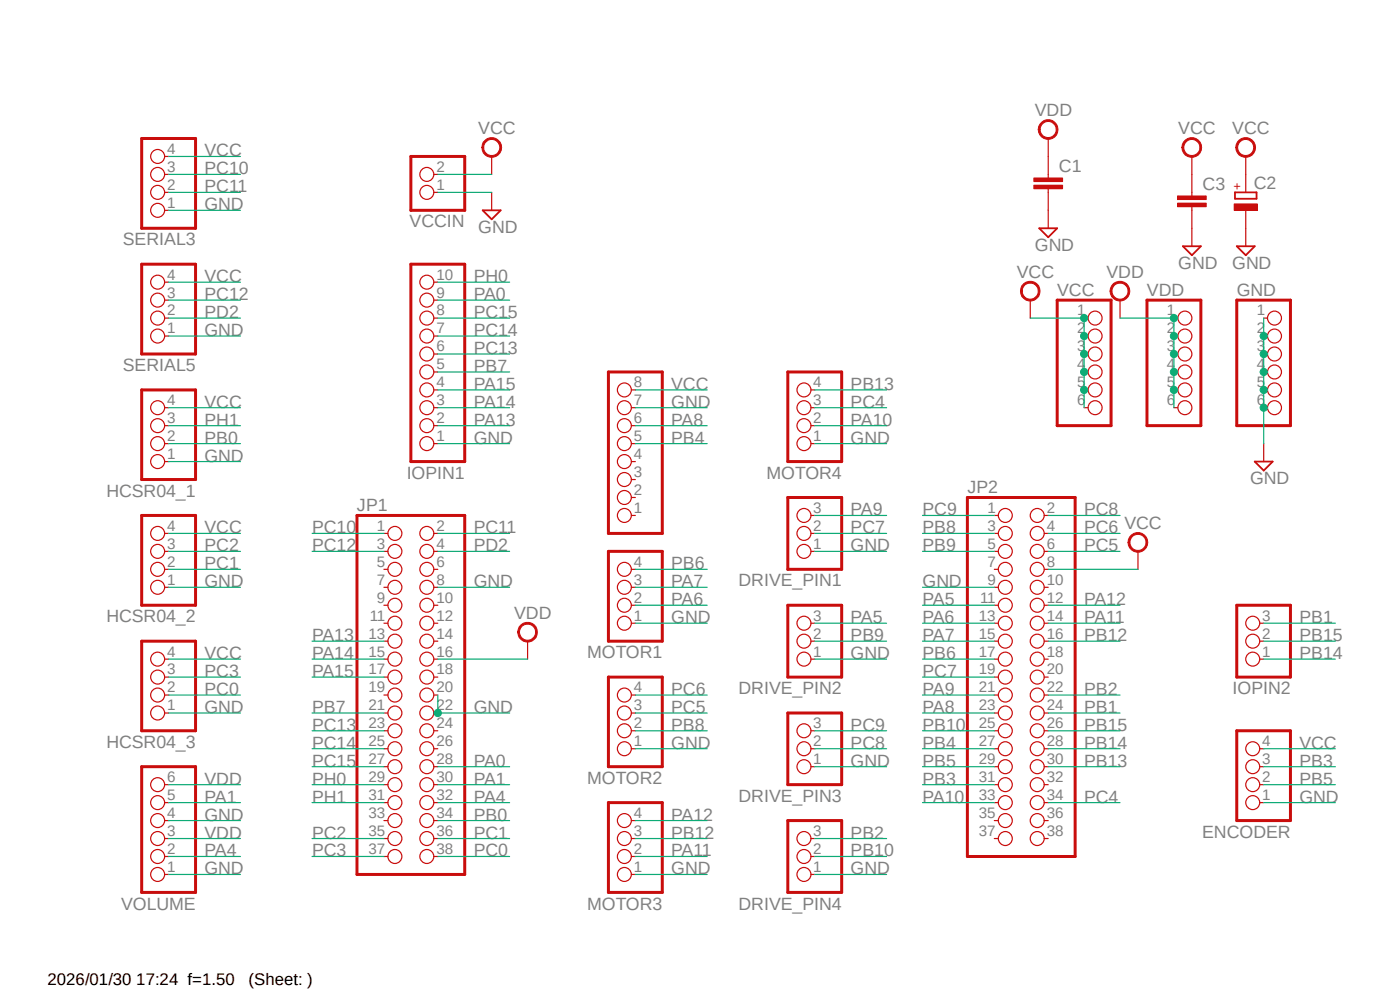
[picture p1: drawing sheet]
<svg xmlns="http://www.w3.org/2000/svg" width="297mm" height="210mm" viewBox="0 0 297 210" stroke-linecap="round" stroke-linejoin="round" font-family="sans-serif">
<defs><g id="words">
<g font-size="3.8" fill="#808080">
<text x="101.5" y="28.4">VCC</text>
<text x="219.5" y="24.6">VDD</text>
<text x="250" y="28.4">VCC</text>
<text x="261.4" y="28.4">VCC</text>
<text x="43.4" y="33.2">VCC</text>
<text x="43.4" y="37">PC10</text>
<text x="43.4" y="40.8">PC11</text>
<text x="224.7" y="36.4">C1</text>
<text x="255.1" y="40.3">C3</text>
<text x="266" y="40.1">C2</text>
<text x="43.4" y="44.6">GND</text>
<text x="26.1" y="52.1">SERIAL3</text>
<text x="86.9" y="48.3">VCCIN</text>
<text x="101.5" y="49.4">GND</text>
<text x="219.5" y="53.2">GND</text>
<text x="43.4" y="59.9">VCC</text>
<text x="100.5" y="59.9">PH0</text>
<text x="215.7" y="58.9">VCC</text>
<text x="234.7" y="58.9">VDD</text>
<text x="250" y="57">GND</text>
<text x="261.4" y="57">GND</text>
<text x="43.4" y="63.7">PC12</text>
<text x="100.5" y="63.7">PA0</text>
<text x="224.3" y="62.7">VCC</text>
<text x="243.3" y="62.7">VDD</text>
<text x="262.4" y="62.7">GND</text>
<text x="43.4" y="67.5">PD2</text>
<text x="43.4" y="71.3">GND</text>
<text x="100.5" y="67.5">PC15</text>
<text x="100.5" y="71.3">PC14</text>
<text x="100.5" y="75.1">PC13</text>
<text x="26.1" y="78.7">SERIAL5</text>
<text x="100.5" y="78.9">PB7</text>
<text x="100.5" y="82.7">PA15</text>
<text x="142.4" y="82.7">VCC</text>
<text x="180.5" y="82.7">PB13</text>
<text x="43.4" y="86.5">VCC</text>
<text x="100.5" y="86.5">PA14</text>
<text x="142.4" y="86.5">GND</text>
<text x="180.5" y="86.5">PC4</text>
<text x="43.4" y="90.3">PH1</text>
<text x="43.4" y="94.1">PB0</text>
<text x="100.5" y="90.3">PA13</text>
<text x="100.5" y="94.1">GND</text>
<text x="142.4" y="90.3">PA8</text>
<text x="142.4" y="94.1">PB4</text>
<text x="180.5" y="90.3">PA10</text>
<text x="180.5" y="94.1">GND</text>
<text x="43.4" y="97.9">GND</text>
<text x="86.3" y="101.6">IOPIN1</text>
<text x="162.6" y="101.6">MOTOR4</text>
<text x="22.6" y="105.4">HCSR04_1</text>
<text x="205.2" y="104.6">JP2</text>
<text x="265.2" y="102.7">GND</text>
<text x="43.4" y="113.2">VCC</text>
<text x="66.2" y="113.2">PC10</text>
<text x="75.7" y="108.4">JP1</text>
<text x="100.5" y="113.2">PC11</text>
<text x="180.5" y="113.2">PC7</text>
<text x="180.5" y="109.3">PA9</text>
<text x="195.7" y="109.3">PC9</text>
<text x="195.7" y="113.2">PB8</text>
<text x="230" y="109.3">PC8</text>
<text x="230" y="113.2">PC6 VCC</text>
<text x="43.4" y="117">PC2</text>
<text x="66.2" y="117">PC12</text>
<text x="100.5" y="117">PD2</text>
<text x="180.5" y="117">GND</text>
<text x="195.7" y="117">PB9</text>
<text x="230" y="117">PC5</text>
<text x="43.4" y="120.8">PC1</text>
<text x="43.4" y="124.6">GND</text>
<text x="100.5" y="124.6">GND</text>
<text x="142.4" y="124.6">PA7</text>
<text x="142.4" y="120.8">PB6</text>
<text x="156.7" y="124.4">DRIVE_PIN1</text>
<text x="195.7" y="124.6">GND</text>
<text x="22.6" y="132">HCSR04_2</text>
<text x="109.1" y="131.2">VDD</text>
<text x="142.4" y="128.4">PA6</text>
<text x="195.7" y="128.4">PA5</text>
<text x="230" y="128.4">PA12</text>
<text x="66.2" y="136">PA13</text>
<text x="142.4" y="132.2">GND</text>
<text x="180.5" y="136">PB9</text>
<text x="180.5" y="132.2">PA5</text>
<text x="195.7" y="132.2">PA6</text>
<text x="195.7" y="136">PA7</text>
<text x="230" y="132.2">PA11</text>
<text x="230" y="136">PB12</text>
<text x="275.7" y="132.2">PB1</text>
<text x="275.7" y="136">PB15</text>
<text x="43.4" y="143.6">PC3</text>
<text x="43.4" y="139.8">VCC</text>
<text x="66.2" y="143.6">PA15</text>
<text x="66.2" y="139.8">PA14</text>
<text x="124.6" y="139.6">MOTOR1</text>
<text x="180.5" y="139.8">GND</text>
<text x="195.7" y="139.8">PB6</text>
<text x="195.7" y="143.6">PC7</text>
<text x="275.7" y="139.8">PB14</text>
<text x="43.4" y="147.4">PC0</text>
<text x="142.4" y="147.4">PC6</text>
<text x="156.7" y="147.2">DRIVE_PIN2</text>
<text x="195.7" y="147.4">PA9</text>
<text x="230" y="147.4">PB2</text>
<text x="261.5" y="147.2">IOPIN2</text>
<text x="43.4" y="151.3">GND</text>
<text x="66.2" y="155.1">PC13</text>
<text x="66.2" y="151.3">PB7</text>
<text x="100.5" y="151.3">GND</text>
<text x="142.4" y="155.1">PB8</text>
<text x="142.4" y="151.3">PC5</text>
<text x="180.5" y="155.1">PC9</text>
<text x="195.7" y="151.3">PA8</text>
<text x="195.7" y="155.1">PB10</text>
<text x="230" y="151.3">PB1</text>
<text x="230" y="155.1">PB15</text>
<text x="22.6" y="158.7">HCSR04_3</text>
<text x="66.2" y="158.8">PC14</text>
<text x="142.4" y="158.8">GND</text>
<text x="180.5" y="158.8">PC8</text>
<text x="195.7" y="158.8">PB4</text>
<text x="230" y="158.8">PB14</text>
<text x="275.7" y="158.8">VCC</text>
<text x="43.4" y="166.5">VDD</text>
<text x="66.2" y="166.5">PH0</text>
<text x="66.2" y="162.6">PC15</text>
<text x="100.5" y="166.5">PA1</text>
<text x="100.5" y="162.6">PA0</text>
<text x="124.6" y="166.3">MOTOR2</text>
<text x="180.5" y="162.6">GND</text>
<text x="195.7" y="162.6">PB5</text>
<text x="195.7" y="166.5">PB3</text>
<text x="230" y="162.6">PB13</text>
<text x="275.7" y="166.5">PB5</text>
<text x="275.7" y="162.6">PB3</text>
<text x="43.4" y="170.3">PA1</text>
<text x="66.2" y="170.3">PH1</text>
<text x="100.5" y="170.3">PA4</text>
<text x="156.7" y="170.1">DRIVE_PIN3</text>
<text x="195.7" y="170.3">PA10</text>
<text x="230" y="170.3">PC4</text>
<text x="275.7" y="170.3">GND</text>
<text x="43.4" y="174.1">GND</text>
<text x="43.4" y="177.9">VDD</text>
<text x="66.2" y="177.9">PC2</text>
<text x="100.5" y="177.9">PC1</text>
<text x="100.5" y="174.1">PB0</text>
<text x="142.4" y="174.1">PA12</text>
<text x="142.4" y="177.9">PB12</text>
<text x="180.5" y="177.9">PB2</text>
<text x="255.1" y="177.7">ENCODER</text>
<text x="43.4" y="181.7">PA4</text>
<text x="43.4" y="185.5">GND</text>
<text x="66.2" y="181.7">PC3</text>
<text x="100.5" y="181.7">PC0</text>
<text x="142.4" y="181.7">PA11</text>
<text x="142.4" y="185.5">GND</text>
<text x="180.5" y="181.7">PB10</text>
<text x="180.5" y="185.5">GND</text>
<text x="25.7" y="193">VOLUME</text>
<text x="124.6" y="193">MOTOR3</text>
<text x="156.7" y="193">DRIVE_PIN4</text>
</g>
<g font-size="3.6">
<text x="10.1" y="209">2026/01/30 17:24 f=1.50</text>
<text x="52.7" y="209">(Sheet: )</text>
</g>
<g font-size="3.2" fill="#808080">
<text x="35.5" y="32.7">4</text>
<text x="35.5" y="40.3">2</text>
<text x="35.5" y="36.5">3</text>
<text x="92.6" y="40.3">1</text>
<text x="92.6" y="36.5">2</text>
<text x="35.5" y="44.1">1</text>
<text x="35.5" y="59.3">4</text>
<text x="92.6" y="59.3">10</text>
<text x="35.5" y="63.1">3</text>
<text x="92.6" y="63.1">9</text>
<text x="35.5" y="70.7">1</text>
<text x="35.5" y="66.9">2</text>
<text x="92.6" y="70.7">7</text>
<text x="92.6" y="66.9">8</text>
<text x="228.5" y="66.9">1</text>
<text x="228.5" y="70.7">2</text>
<text x="247.6" y="66.9">1</text>
<text x="247.6" y="70.7">2</text>
<text x="266.6" y="66.9">1</text>
<text x="266.6" y="70.7">2</text>
<text x="92.6" y="74.5">6</text>
<text x="228.5" y="74.5">3</text>
<text x="247.6" y="74.5">3</text>
<text x="266.6" y="74.5">3</text>
<text x="92.6" y="82.2">4</text>
<text x="92.6" y="78.4">5</text>
<text x="134.5" y="82.2">8</text>
<text x="172.5" y="82.2">4</text>
<text x="228.5" y="78.4">4</text>
<text x="228.5" y="82.2">5</text>
<text x="247.6" y="78.4">4</text>
<text x="247.6" y="82.2">5</text>
<text x="266.6" y="78.4">4</text>
<text x="266.6" y="82.2">5</text>
<text x="35.5" y="89.8">3</text>
<text x="35.5" y="86">4</text>
<text x="92.6" y="89.8">2</text>
<text x="92.6" y="86">3</text>
<text x="134.5" y="89.8">6</text>
<text x="134.5" y="86">7</text>
<text x="172.5" y="89.8">2</text>
<text x="172.5" y="86">3</text>
<text x="228.5" y="86">6</text>
<text x="247.6" y="86">6</text>
<text x="266.6" y="86">6</text>
<text x="35.5" y="93.6">2</text>
<text x="92.6" y="93.6">1</text>
<text x="134.5" y="93.6">5</text>
<text x="172.5" y="93.6">1</text>
<text x="35.5" y="97.4">1</text>
<text x="134.5" y="101.2">3</text>
<text x="134.5" y="97.4">4</text>
<text x="134.5" y="105">2</text>
<text x="35.5" y="112.6">4</text>
<text x="80" y="112.6">1</text>
<text x="92.6" y="112.6">2</text>
<text x="134.5" y="108.8">1</text>
<text x="172.5" y="112.6">2</text>
<text x="172.5" y="108.8">3</text>
<text x="209.5" y="108.8">1</text>
<text x="209.5" y="112.6">3</text>
<text x="222.1" y="108.8">2</text>
<text x="222.1" y="112.6">4</text>
<text x="35.5" y="116.4">3</text>
<text x="80" y="116.4">3</text>
<text x="92.6" y="116.4">4</text>
<text x="172.5" y="116.4">1</text>
<text x="209.5" y="116.4">5</text>
<text x="222.1" y="116.4">6</text>
<text x="35.5" y="124">1</text>
<text x="35.5" y="120.2">2</text>
<text x="80" y="120.2">5</text>
<text x="80" y="124">7</text>
<text x="92.6" y="120.2">6</text>
<text x="92.6" y="124">8</text>
<text x="134.5" y="124">3</text>
<text x="134.5" y="120.2">4</text>
<text x="209.5" y="120.2">7</text>
<text x="209.5" y="124">9</text>
<text x="222.1" y="120.2">8</text>
<text x="222.1" y="124">10</text>
<text x="78.4" y="131.7">11</text>
<text x="80" y="127.8">9</text>
<text x="92.6" y="127.8">10</text>
<text x="92.6" y="131.7">12</text>
<text x="134.5" y="131.7">1</text>
<text x="134.5" y="127.8">2</text>
<text x="172.5" y="131.7">3</text>
<text x="207.7" y="131.7">13</text>
<text x="207.9" y="127.8">11</text>
<text x="222.1" y="131.7">14</text>
<text x="222.1" y="127.8">12</text>
<text x="267.8" y="131.7">3</text>
<text x="78.2" y="135.5">13</text>
<text x="92.6" y="135.5">14</text>
<text x="172.5" y="135.5">2</text>
<text x="207.7" y="135.5">15</text>
<text x="222.1" y="135.5">16</text>
<text x="267.8" y="135.5">2</text>
<text x="35.5" y="143.1">3</text>
<text x="35.5" y="139.3">4</text>
<text x="78.2" y="139.3">15</text>
<text x="78.2" y="143.1">17</text>
<text x="92.6" y="139.3">16</text>
<text x="92.6" y="143.1">18</text>
<text x="172.5" y="139.3">1</text>
<text x="207.7" y="139.3">17</text>
<text x="207.7" y="143.1">19</text>
<text x="222.1" y="139.3">18</text>
<text x="222.1" y="143.1">20</text>
<text x="267.8" y="139.3">1</text>
<text x="35.5" y="146.9">2</text>
<text x="78.2" y="146.9">19</text>
<text x="92.6" y="146.9">20</text>
<text x="134.5" y="146.9">4</text>
<text x="207.7" y="146.9">21</text>
<text x="222.1" y="146.9">22</text>
<text x="35.5" y="150.7">1</text>
<text x="78.2" y="150.7">21</text>
<text x="78.2" y="154.5">23</text>
<text x="92.6" y="150.7">22</text>
<text x="92.6" y="154.5">24</text>
<text x="134.5" y="154.5">2</text>
<text x="134.5" y="150.7">3</text>
<text x="172.5" y="154.5">3</text>
<text x="207.7" y="150.7">23</text>
<text x="207.7" y="154.5">25</text>
<text x="222.1" y="150.7">24</text>
<text x="222.1" y="154.5">26</text>
<text x="78.2" y="158.3">25</text>
<text x="92.6" y="158.3">26</text>
<text x="134.5" y="158.3">1</text>
<text x="172.5" y="158.3">2</text>
<text x="207.7" y="158.3">27</text>
<text x="222.1" y="158.3">28</text>
<text x="267.8" y="158.3">4</text>
<text x="35.5" y="165.9">6</text>
<text x="78.2" y="162.1">27</text>
<text x="78.2" y="165.9">29</text>
<text x="92.6" y="162.1">28</text>
<text x="92.6" y="165.9">30</text>
<text x="172.5" y="162.1">1</text>
<text x="207.7" y="162.1">29</text>
<text x="207.7" y="165.9">31</text>
<text x="222.1" y="162.1">30</text>
<text x="222.1" y="165.9">32</text>
<text x="267.8" y="165.9">2</text>
<text x="267.8" y="162.1">3</text>
<text x="35.5" y="173.6">4</text>
<text x="35.5" y="169.8">5</text>
<text x="78.2" y="169.8">31</text>
<text x="78.2" y="173.6">33</text>
<text x="92.6" y="169.8">32</text>
<text x="92.6" y="173.6">34</text>
<text x="134.5" y="173.6">4</text>
<text x="207.7" y="169.8">33</text>
<text x="207.7" y="173.6">35</text>
<text x="222.1" y="169.8">34</text>
<text x="222.1" y="173.6">36</text>
<text x="267.8" y="169.8">1</text>
<text x="35.5" y="177.4">3</text>
<text x="78.2" y="177.4">35</text>
<text x="92.6" y="177.4">36</text>
<text x="134.5" y="177.4">3</text>
<text x="172.5" y="177.4">3</text>
<text x="207.7" y="177.4">37</text>
<text x="222.1" y="177.4">38</text>
<text x="35.5" y="185">1</text>
<text x="35.5" y="181.2">2</text>
<text x="78.2" y="181.2">37</text>
<text x="92.6" y="181.2">38</text>
<text x="134.5" y="185">1</text>
<text x="134.5" y="181.2">2</text>
<text x="172.5" y="185">1</text>
<text x="172.5" y="181.2">2</text>
</g>
<text font-size="2.7" fill="#c90d0c" x="263.4" y="40.2" transform="rotate(-90 263.4 40.2)">+</text>
</g></defs>
<path d="M21.2 20.8l264.8 173.4M286 20.8l-264.8 173.4" fill="none" stroke="#fff" stroke-width=".21"/>
<path d="M30.1 29.4h11.4v19h-11.4zM30.1 56h11.4v19.1h-11.4zM75.7 109.3h22.9v76.2h-22.9zM205.2 105.5h22.9v76.2h-22.9z" fill="none" stroke="#c90d0c" stroke-width=".64"/>
<g fill="none" stroke="#c90d0c" stroke-width=".25">
<path d="M34.9 37h.9M34.9 33.2h.9M34.9 44.6h.9M34.9 40.8h.9M34.9 59.9h.9M34.9 71.3h.9M34.9 67.5h.9M34.9 63.7h.9M81.4 113.2h.9M81.4 117h.9M92 113.2h.9M92 117h.9"/>
<path d="M210.9 113.2h.9M210.9 117h.9M210.9 109.3h.9M221.5 113.2h.9M221.5 117h.9M221.5 109.3h.9M81.4 120.8h.9M81.4 124.6h.9M81.4 128.4h.9M81.4 132.2h.9M81.4 136h.9M81.4 139.8h.9"/>
<path d="M92 120.8h.9M92 124.6h.9M92 128.4h.9M92 132.2h.9M92 136h.9M92 139.8h.9M210.9 120.8h.9M210.9 124.6h.9M210.9 128.4h.9M210.9 132.2h.9M210.9 136h.9M210.9 139.8h.9"/>
<path d="M221.5 120.8h.9M221.5 124.6h.9M221.5 128.4h.9M221.5 132.2h.9M221.5 136h.9M221.5 139.8h.9M81.4 143.6h.9M81.4 147.4h.9M81.4 151.3h.9M81.4 155h.9M81.4 158.8h.9M92 143.6h.9"/>
<path d="M92 147.4h.9M92 151.3h.9M92 155h.9M92 158.8h.9M210.9 143.6h.9M210.9 147.4h.9M210.9 151.3h.9M210.9 155h.9M210.9 158.8h.9M221.5 143.6h.9M221.5 147.4h.9M221.5 151.3h.9"/>
<path d="M221.5 155h.9M221.5 158.8h.9M81.4 162.6h.9M81.4 166.5h.9M81.4 170.3h.9M81.4 174.1h.9M81.4 177.9h.9M92 162.6h.9M92 166.5h.9M92 170.3h.9M92 174.1h.9M92 177.9h.9"/>
<path d="M210.9 162.6h.9M210.9 166.5h.9M210.9 170.3h.9M210.9 174.1h.9M210.9 177.9h.9M221.5 162.6h.9M221.5 166.5h.9M221.5 170.3h.9M221.5 174.1h.9M221.5 177.9h.9M81.4 181.7h.9M92 181.7h.9"/>
<circle cx="33.4" cy="37" r="1.48"/>
<circle cx="33.4" cy="33.2" r="1.48"/>
<circle cx="33.4" cy="59.9" r="1.48"/>
<circle cx="33.4" cy="40.8" r="1.48"/>
<circle cx="33.4" cy="44.6" r="1.48"/>
<circle cx="33.4" cy="71.3" r="1.48"/>
<circle cx="33.4" cy="67.5" r="1.48"/>
<circle cx="33.4" cy="63.7" r="1.48"/>
<circle cx="83.8" cy="113.2" r="1.48"/>
<circle cx="83.8" cy="117" r="1.48"/>
<circle cx="90.6" cy="117" r="1.48"/>
<circle cx="90.6" cy="113.2" r="1.48"/>
<circle cx="213.3" cy="117" r="1.48"/>
<circle cx="213.3" cy="113.2" r="1.48"/>
<circle cx="213.3" cy="109.3" r="1.48"/>
<circle cx="220.1" cy="113.2" r="1.48"/>
<circle cx="220.1" cy="109.3" r="1.48"/>
<circle cx="220.1" cy="117" r="1.48"/>
<circle cx="83.8" cy="139.8" r="1.48"/>
<circle cx="83.8" cy="136" r="1.48"/>
<circle cx="83.8" cy="128.4" r="1.48"/>
<circle cx="83.8" cy="124.6" r="1.48"/>
<circle cx="83.8" cy="132.2" r="1.48"/>
<circle cx="83.8" cy="120.8" r="1.48"/>
<circle cx="90.6" cy="136" r="1.48"/>
<circle cx="90.6" cy="124.6" r="1.48"/>
<circle cx="90.6" cy="128.4" r="1.48"/>
<circle cx="90.6" cy="139.8" r="1.48"/>
<circle cx="90.6" cy="120.8" r="1.48"/>
<circle cx="90.6" cy="132.2" r="1.48"/>
<circle cx="213.3" cy="139.8" r="1.48"/>
<circle cx="213.3" cy="124.6" r="1.48"/>
<circle cx="213.3" cy="132.2" r="1.48"/>
<circle cx="213.3" cy="120.8" r="1.48"/>
<circle cx="213.3" cy="128.4" r="1.48"/>
<circle cx="213.3" cy="136" r="1.48"/>
<circle cx="220.1" cy="132.2" r="1.48"/>
<circle cx="220.1" cy="124.6" r="1.48"/>
<circle cx="220.1" cy="128.4" r="1.48"/>
<circle cx="220.1" cy="120.8" r="1.48"/>
<circle cx="220.1" cy="139.8" r="1.48"/>
<circle cx="220.1" cy="136" r="1.48"/>
<circle cx="83.8" cy="151.3" r="1.48"/>
<circle cx="83.8" cy="147.4" r="1.48"/>
<circle cx="83.8" cy="158.8" r="1.48"/>
<circle cx="83.8" cy="155" r="1.48"/>
<circle cx="83.8" cy="143.6" r="1.48"/>
<circle cx="90.6" cy="147.4" r="1.48"/>
<circle cx="90.6" cy="143.6" r="1.48"/>
<circle cx="90.6" cy="151.3" r="1.48"/>
<circle cx="90.6" cy="158.8" r="1.48"/>
<circle cx="90.6" cy="155" r="1.48"/>
<circle cx="213.3" cy="155" r="1.48"/>
<circle cx="213.3" cy="151.3" r="1.48"/>
<circle cx="213.3" cy="158.8" r="1.48"/>
<circle cx="213.3" cy="143.6" r="1.48"/>
<circle cx="213.3" cy="147.4" r="1.48"/>
<circle cx="220.1" cy="151.3" r="1.48"/>
<circle cx="220.1" cy="158.8" r="1.48"/>
<circle cx="220.1" cy="147.4" r="1.48"/>
<circle cx="220.1" cy="143.6" r="1.48"/>
<circle cx="220.1" cy="155" r="1.48"/>
<circle cx="83.8" cy="174.1" r="1.48"/>
<circle cx="83.8" cy="162.6" r="1.48"/>
<circle cx="83.8" cy="166.5" r="1.48"/>
<circle cx="83.8" cy="177.9" r="1.48"/>
<circle cx="83.8" cy="170.3" r="1.48"/>
<circle cx="90.6" cy="162.6" r="1.48"/>
<circle cx="90.6" cy="174.1" r="1.48"/>
<circle cx="90.6" cy="177.9" r="1.48"/>
<circle cx="90.6" cy="166.5" r="1.48"/>
<circle cx="90.6" cy="170.3" r="1.48"/>
<circle cx="213.3" cy="174.1" r="1.48"/>
<circle cx="213.3" cy="166.5" r="1.48"/>
<circle cx="213.3" cy="162.6" r="1.48"/>
<circle cx="213.3" cy="170.3" r="1.48"/>
<circle cx="213.3" cy="177.9" r="1.48"/>
<circle cx="220.1" cy="177.9" r="1.48"/>
<circle cx="220.1" cy="174.1" r="1.48"/>
<circle cx="220.1" cy="170.3" r="1.48"/>
<circle cx="220.1" cy="162.6" r="1.48"/>
<circle cx="220.1" cy="166.5" r="1.48"/>
<circle cx="83.8" cy="181.7" r="1.48"/>
<circle cx="90.6" cy="181.7" r="1.48"/>
</g>
<path d="M102.5 30.1a2.11 2.11 0 0 1 3.5-.2 2.11 2.11 0 0 1-.9 3.3 2.11 2.11 0 0 1-2.9-1.9h.4a1.71 1.71 0 0 1 2.3-1.6 1.71 1.71 0 0 1 .7 2.7 1.71 1.71 0 0 1-2.7-.2l-.3-.9h-.4z" fill-rule="evenodd" fill="#c90d0c"/>
<path d="M102.5 30.1a2.11 2.11 0 0 1 3.5-.2 2.11 2.11 0 0 1-.9 3.3 2.11 2.11 0 0 1-2.9-1.9h.4a1.71 1.71 0 0 1 2.3-1.6 1.71 1.71 0 0 1 .7 2.7 1.71 1.71 0 0 1-2.7-.2l-.3-.9h-.4z" fill="none" stroke="#c90d0c" stroke-width=".21"/>
<g fill="none" stroke="#c90d0c" stroke-width=".25">
<path d="M92 37h.9M104.3 33.2v3.8M92 40.8h.9M104.3 40.8v3.8M252.9 48.4v3.8M34.9 97.9h.9M34.9 94.1h.9M34.9 90.3h.9M34.9 86.5h.9M172 94.1h.8M172 90.3h.8M172 86.5h.8"/>
<path d="M172 82.7h.8M34.9 117h.9M34.9 113.2h.9M34.9 124.6h.9M34.9 120.8h.9M34.9 139.8h.9M133.9 124.6h.9M133.9 120.8h.9M133.9 132.2h.9M133.9 128.4h.9M34.9 151.3h.9M34.9 147.4h.9"/>
<path d="M34.9 143.6h.9M133.9 151.3h.9M133.9 147.4h.9M133.9 158.8h.9M133.9 155h.9M34.9 177.9h.9M34.9 174.1h.9M34.9 170.3h.9M34.9 166.5h.9M133.9 177.9h.9M133.9 174.1h.9M34.9 185.5h.9"/>
<path d="M34.9 181.7h.9M133.9 185.5h.9M133.9 181.7h.9"/>
<circle cx="90.6" cy="37" r="1.48"/>
<circle cx="90.6" cy="40.8" r="1.48"/>
<circle cx="33.4" cy="94.1" r="1.48"/>
<circle cx="33.4" cy="90.3" r="1.48"/>
<circle cx="33.4" cy="86.5" r="1.48"/>
<circle cx="33.4" cy="97.9" r="1.48"/>
<circle cx="170.6" cy="82.7" r="1.48"/>
<circle cx="170.6" cy="94.1" r="1.48"/>
<circle cx="170.6" cy="90.3" r="1.48"/>
<circle cx="170.6" cy="86.5" r="1.48"/>
<circle cx="33.4" cy="113.2" r="1.48"/>
<circle cx="33.4" cy="117" r="1.48"/>
<circle cx="33.4" cy="124.6" r="1.48"/>
<circle cx="33.4" cy="120.8" r="1.48"/>
<circle cx="33.4" cy="139.8" r="1.48"/>
<circle cx="132.5" cy="132.2" r="1.48"/>
<circle cx="132.5" cy="128.4" r="1.48"/>
<circle cx="132.5" cy="124.6" r="1.48"/>
<circle cx="132.5" cy="120.8" r="1.48"/>
<circle cx="33.4" cy="151.3" r="1.48"/>
<circle cx="33.4" cy="147.4" r="1.48"/>
<circle cx="33.4" cy="143.6" r="1.48"/>
<circle cx="132.5" cy="147.4" r="1.48"/>
<circle cx="132.5" cy="151.3" r="1.48"/>
<circle cx="132.5" cy="158.8" r="1.48"/>
<circle cx="132.5" cy="155" r="1.48"/>
<circle cx="33.4" cy="170.3" r="1.48"/>
<circle cx="33.4" cy="174.1" r="1.48"/>
<circle cx="33.4" cy="166.5" r="1.48"/>
<circle cx="33.4" cy="177.9" r="1.48"/>
<circle cx="132.5" cy="177.9" r="1.48"/>
<circle cx="132.5" cy="174.1" r="1.48"/>
<circle cx="33.4" cy="185.5" r="1.48"/>
<circle cx="33.4" cy="181.7" r="1.48"/>
<circle cx="132.5" cy="185.5" r="1.48"/>
<circle cx="132.5" cy="181.7" r="1.48"/>
</g>
<path d="M87.2 33.2h11.4v11.4h-11.4zM167.1 78.9h11.5v19h-11.5zM30.1 82.7h11.4v19h-11.4zM30.1 109.3h11.4v19.1h-11.4zM129.1 117h11.4v19h-11.4zM30.1 136h11.4v19h-11.4zM129.1 143.6h11.4v19h-11.4zM30.1 162.6h11.4v26.7h-11.4zM129.1 170.3h11.4v19h-11.4z" fill="none" stroke="#c90d0c" stroke-width=".64"/>
<path d="M102.4 44.6h3.8l-1.9 1.9zM251 52.2h3.8l-1.9 1.9z" fill="none" stroke="#c90d0c" stroke-width=".38"/>
<path d="M251.5 29.7a2.09 2.09 0 0 1 3.2 .6 2.09 2.09 0 0 1-1.4 3 2.09 2.09 0 0 1-2.6-2h.4a1.72 1.72 0 0 1 2.4-1.6 1.72 1.72 0 0 1 .5 2.8 1.72 1.72 0 0 1-2.8-.7l-.1-.5h-.4l.1-.6z" fill-rule="evenodd" fill="#c90d0c"/>
<path d="M251.5 29.7a2.09 2.09 0 0 1 3.2 .6 2.09 2.09 0 0 1-1.4 3 2.09 2.09 0 0 1-2.6-2h.4a1.72 1.72 0 0 1 2.4-1.6 1.72 1.72 0 0 1 .5 2.8 1.72 1.72 0 0 1-2.8-.7l-.1-.5h-.4l.1-.6z" fill="none" stroke="#c90d0c" stroke-width=".21"/>
<path d="M252.9 33.2v3.8" fill="none" stroke="#c90d0c" stroke-width=".25"/>
<path d="M262 40.8h4.6v1.4h-4.6z" fill="none" stroke="#c90d0c" stroke-width=".38"/>
<path d="M261.8 43.3h4.9v1.3h-4.9z" fill-rule="evenodd" fill="#c90d0c"/>
<path d="M261.8 43.3h4.9v1.3h-4.9z" fill="none" stroke="#c90d0c" stroke-width=".21"/>
<path d="M264.3 37v3.8M264.3 44.6v3.8" fill="none" stroke="#c90d0c" stroke-width=".25"/>
<path d="M262.9 29.7a2.09 2.09 0 0 1 3.2 .6 2.09 2.09 0 0 1-1.3 3 2.09 2.09 0 0 1-2.6-2h.4a1.7 1.7 0 0 1 2.3-1.6 1.7 1.7 0 0 1 .5 2.8 1.7 1.7 0 0 1-2.8-.7v-.5h-.4l.1-.6z" fill-rule="evenodd" fill="#c90d0c"/>
<path d="M262.9 29.7a2.09 2.09 0 0 1 3.2 .6 2.09 2.09 0 0 1-1.3 3 2.09 2.09 0 0 1-2.6-2h.4a1.7 1.7 0 0 1 2.3-1.6 1.7 1.7 0 0 1 .5 2.8 1.7 1.7 0 0 1-2.8-.7v-.5h-.4l.1-.6z" fill="none" stroke="#c90d0c" stroke-width=".21"/>
<g fill="none" stroke="#c90d0c" stroke-width=".25">
<path d="M264.3 33.2v3.8M92 59.9h.9M264.3 48.4v3.8M92 78.9h.9M92 75.1h.9M92 71.3h.9M92 67.5h.9M92 63.7h.9M230 78.9h.8M230 75.1h.8M230 71.3h.8M230 67.5h.8"/>
<path d="M249 78.9h.9M249 75.1h.9M249 71.3h.9M249 67.5h.9M268.1 78.9h.8M268.1 75.1h.8M268.1 71.3h.8M268.1 67.5h.8M92 94.1h.9M92 90.3h.9M92 86.5h.9M92 82.7h.9"/>
<path d="M133.9 97.9h.9M133.9 94.1h.9M133.9 90.3h.9M133.9 86.5h.9M133.9 82.7h.9M230 86.5h.8M230 82.7h.8M249 86.5h.9M249 82.7h.9M268.1 86.5h.8M268.1 82.7h.8M133.9 109.3h.9"/>
<path d="M133.9 105.5h.9M133.9 101.7h.9M172 117h.8M172 113.2h.8M172 109.3h.8M172 139.8h.8M172 136h.8M172 132.2h.8M172 158.8h.8M172 155h.8M172 162.6h.8M172 177.9h.8"/>
<path d="M172 185.5h.8M172 181.7h.8"/>
<circle cx="90.6" cy="59.9" r="1.48"/>
<circle cx="90.6" cy="67.5" r="1.48"/>
<circle cx="90.6" cy="78.9" r="1.48"/>
<circle cx="90.6" cy="75.1" r="1.48"/>
<circle cx="90.6" cy="71.3" r="1.48"/>
<circle cx="90.6" cy="63.7" r="1.48"/>
<circle cx="232.3" cy="67.5" r="1.48"/>
<circle cx="232.3" cy="75.1" r="1.48"/>
<circle cx="232.3" cy="78.9" r="1.48"/>
<circle cx="232.3" cy="71.3" r="1.48"/>
<circle cx="251.4" cy="75.1" r="1.48"/>
<circle cx="251.4" cy="71.3" r="1.48"/>
<circle cx="251.4" cy="67.5" r="1.48"/>
<circle cx="251.4" cy="78.9" r="1.48"/>
<circle cx="270.4" cy="75.1" r="1.48"/>
<circle cx="270.4" cy="78.9" r="1.48"/>
<circle cx="270.4" cy="71.3" r="1.48"/>
<circle cx="270.4" cy="67.5" r="1.48"/>
<circle cx="90.6" cy="94.1" r="1.48"/>
<circle cx="90.6" cy="90.3" r="1.48"/>
<circle cx="90.6" cy="82.7" r="1.48"/>
<circle cx="90.6" cy="86.5" r="1.48"/>
<circle cx="132.5" cy="94.1" r="1.48"/>
<circle cx="132.5" cy="82.7" r="1.48"/>
<circle cx="132.5" cy="86.5" r="1.48"/>
<circle cx="132.5" cy="97.9" r="1.48"/>
<circle cx="132.5" cy="90.3" r="1.48"/>
<circle cx="232.3" cy="86.5" r="1.48"/>
<circle cx="232.3" cy="82.7" r="1.48"/>
<circle cx="251.4" cy="86.5" r="1.48"/>
<circle cx="251.4" cy="82.7" r="1.48"/>
<circle cx="270.4" cy="82.7" r="1.48"/>
<circle cx="270.4" cy="86.5" r="1.48"/>
<circle cx="132.5" cy="105.5" r="1.48"/>
<circle cx="132.5" cy="109.3" r="1.48"/>
<circle cx="132.5" cy="101.7" r="1.48"/>
<circle cx="170.6" cy="113.2" r="1.48"/>
<circle cx="170.6" cy="109.3" r="1.48"/>
<circle cx="170.6" cy="117" r="1.48"/>
<circle cx="170.6" cy="139.8" r="1.48"/>
<circle cx="170.6" cy="132.2" r="1.48"/>
<circle cx="170.6" cy="136" r="1.48"/>
<circle cx="170.6" cy="158.8" r="1.48"/>
<circle cx="170.6" cy="155" r="1.48"/>
<circle cx="170.6" cy="162.6" r="1.48"/>
<circle cx="170.6" cy="177.9" r="1.48"/>
<circle cx="170.6" cy="181.7" r="1.48"/>
<circle cx="170.6" cy="185.5" r="1.48"/>
</g>
<path d="M262.4 52.2h3.8l-1.9 1.9z" fill="none" stroke="#c90d0c" stroke-width=".38"/>
<path d="M87.2 56h11.4v41.9h-11.4zM129.1 78.9h11.4v34.3h-11.4zM224.3 63.7h11.4v26.6h-11.4zM243.3 63.7h11.5v26.6h-11.5zM262.4 63.7h11.4v26.6h-11.4zM167.1 105.5h11.5v15.3h-11.5zM167.1 128.4h11.5v15.2h-11.5zM167.1 151.3h11.5v15.2h-11.5zM167.1 174.1h11.5v15.2h-11.5z" fill="none" stroke="#c90d0c" stroke-width=".64"/>
<path d="M217.2 60.2a2.08 2.08 0 0 1 3.2 .6 2.08 2.08 0 0 1-1.3 2.9 2.08 2.08 0 0 1-2.6-1.9h.4a1.72 1.72 0 0 1 2.3-1.6 1.72 1.72 0 0 1 .7 2.7 1.72 1.72 0 0 1-2.8-.2l-.2-.9h-.4l.3-1.2z" fill-rule="evenodd" fill="#c90d0c"/>
<path d="M217.2 60.2a2.08 2.08 0 0 1 3.2 .6 2.08 2.08 0 0 1-1.3 2.9 2.08 2.08 0 0 1-2.6-1.9h.4a1.72 1.72 0 0 1 2.3-1.6 1.72 1.72 0 0 1 .7 2.7 1.72 1.72 0 0 1-2.8-.2l-.2-.9h-.4l.3-1.2z" fill="none" stroke="#c90d0c" stroke-width=".21"/>
<path d="M218.6 63.7v3.8" fill="none" stroke="#c90d0c" stroke-width=".25"/>
<path d="M236.2 60.2a2.1 2.1 0 0 1 3.3 .6 2.1 2.1 0 0 1-1.4 3 2.1 2.1 0 0 1-2.6-2h.4a1.72 1.72 0 0 1 2.4-1.7 1.72 1.72 0 0 1 .5 2.9 1.72 1.72 0 0 1-2.8-.8l-.1-.4h-.4l.1-.6z" fill-rule="evenodd" fill="#c90d0c"/>
<path d="M236.2 60.2a2.1 2.1 0 0 1 3.3 .6 2.1 2.1 0 0 1-1.4 3 2.1 2.1 0 0 1-2.6-2h.4a1.72 1.72 0 0 1 2.4-1.7 1.72 1.72 0 0 1 .5 2.9 1.72 1.72 0 0 1-2.8-.8l-.1-.4h-.4l.1-.6z" fill="none" stroke="#c90d0c" stroke-width=".21"/>
<g fill="none" stroke="#c90d0c" stroke-width=".25">
<path d="M237.6 63.7v3.8M268.1 94.1v3.8M267.3 139.8h.8M267.3 136h.8M267.3 132.2h.8M267.3 158.8h.8M267.3 170.3h.8M267.3 166.5h.8M267.3 162.6h.8"/>
<circle cx="265.8" cy="132.2" r="1.48"/>
<circle cx="265.8" cy="136" r="1.48"/>
<circle cx="265.8" cy="139.8" r="1.48"/>
<circle cx="265.8" cy="158.8" r="1.48"/>
<circle cx="265.8" cy="162.6" r="1.48"/>
<circle cx="265.8" cy="170.3" r="1.48"/>
<circle cx="265.8" cy="166.5" r="1.48"/>
</g>
<path d="M266.2 97.9h3.8l-1.9 1.9z" fill="none" stroke="#c90d0c" stroke-width=".38"/>
<path d="M262.4 128.4h11.4v15.2h-11.4zM262.4 155h11.4v19.1h-11.4z" fill="none" stroke="#c90d0c" stroke-width=".64"/>
<path d="M221 25.9a2.09 2.09 0 0 1 3.2 .7 2.09 2.09 0 0 1-1.4 3 2.09 2.09 0 0 1-2.5-2.1h.3a1.72 1.72 0 0 1 2.4-1.6 1.72 1.72 0 0 1 .5 2.8 1.72 1.72 0 0 1-2.8-.7l-.1-.5h-.3v-.6z" fill-rule="evenodd" fill="#c90d0c"/>
<path d="M221 25.9a2.09 2.09 0 0 1 3.2 .7 2.09 2.09 0 0 1-1.4 3 2.09 2.09 0 0 1-2.5-2.1h.3a1.72 1.72 0 0 1 2.4-1.6 1.72 1.72 0 0 1 .5 2.8 1.72 1.72 0 0 1-2.8-.7l-.1-.5h-.3v-.6z" fill="none" stroke="#c90d0c" stroke-width=".21"/>
<path d="M222.4 29.4v3.8M222.4 44.6v3.8" fill="none" stroke="#c90d0c" stroke-width=".25"/>
<path d="M220.5 48.4h3.8l-1.9 1.9z" fill="none" stroke="#c90d0c" stroke-width=".38"/>
<path d="M110.6 132.5a2.09 2.09 0 0 1 3.2 .7 2.09 2.09 0 0 1-1.4 3 2.09 2.09 0 0 1-2.6-2.1h.4a1.72 1.72 0 0 1 2.4-1.7 1.72 1.72 0 0 1 .5 2.9 1.72 1.72 0 0 1-2.8-.7l-.1-.5h-.4l.4-1.1z" fill-rule="evenodd" fill="#c90d0c"/>
<path d="M110.6 132.5a2.09 2.09 0 0 1 3.2 .7 2.09 2.09 0 0 1-1.4 3 2.09 2.09 0 0 1-2.6-2.1h.4a1.72 1.72 0 0 1 2.4-1.7 1.72 1.72 0 0 1 .5 2.9 1.72 1.72 0 0 1-2.8-.7l-.1-.5h-.4l.4-1.1z" fill="none" stroke="#c90d0c" stroke-width=".21"/>
<path d="M111.9 136v3.8" fill="none" stroke="#c90d0c" stroke-width=".25"/>
<path d="M240 113.5a2.09 2.09 0 0 1 3.3 .6 2.09 2.09 0 0 1-1.4 3 2.09 2.09 0 0 1-2.6-2h.4a1.72 1.72 0 0 1 2.4-1.7 1.72 1.72 0 0 1 .5 2.8 1.72 1.72 0 0 1-2.8-.7l-.1-.4h-.4l.1-.6z" fill-rule="evenodd" fill="#c90d0c"/>
<path d="M240 113.5a2.09 2.09 0 0 1 3.3 .6 2.09 2.09 0 0 1-1.4 3 2.09 2.09 0 0 1-2.6-2h.4a1.72 1.72 0 0 1 2.4-1.7 1.72 1.72 0 0 1 .5 2.8 1.72 1.72 0 0 1-2.8-.7l-.1-.4h-.4l.1-.6z" fill="none" stroke="#c90d0c" stroke-width=".21"/>
<path d="M222.4 37v.8M222.4 40v.8M241.4 117v3.8" fill="none" stroke="#c90d0c" stroke-width=".25"/>
<path d="M219.3 39.3h6.1v.7h-6.1z" fill-rule="evenodd" fill="#c90d0c"/>
<path d="M219.3 39.3h6.1v.7h-6.1z" fill="none" stroke="#c90d0c" stroke-width=".21"/>
<path d="M219.3 37.8h6.1v.7h-6.1z" fill-rule="evenodd" fill="#c90d0c"/>
<path d="M219.3 37.8h6.1v.7h-6.1z" fill="none" stroke="#c90d0c" stroke-width=".21"/>
<path d="M222.4 33.2v3.8M222.4 40.8v3.8M252.9 40.8v.8M252.9 43.9v.7" fill="none" stroke="#c90d0c" stroke-width=".25"/>
<path d="M249.8 43.1h6.1v.8h-6.1z" fill-rule="evenodd" fill="#c90d0c"/>
<path d="M249.8 43.1h6.1v.8h-6.1z" fill="none" stroke="#c90d0c" stroke-width=".21"/>
<path d="M249.8 41.6h6.1v.7h-6.1z" fill-rule="evenodd" fill="#c90d0c"/>
<path d="M249.8 41.6h6.1v.7h-6.1z" fill="none" stroke="#c90d0c" stroke-width=".21"/>
<path d="M252.9 37v3.8M252.9 44.6v3.8" fill="none" stroke="#c90d0c" stroke-width=".25"/>
<g fill="none" stroke="#0dab76" stroke-width=".25">
<path d="M35.8 37h15.2M35.8 40.8h15.2M92.9 59.9h15.2M35.8 63.7h15.2M35.8 67.5h15.2M92.9 63.7h15.2M92.9 67.5h15.2M92.9 71.3h15.2M92.9 75.1h15.2M92.9 78.9h15.2M35.8 90.3h15.2M35.8 94.1h15.2"/>
<path d="M92.9 90.3h15.2M92.9 82.7h15.2M92.9 86.5h15.2M134.8 90.3h15.2M134.8 94.1h15.2M172.8 90.3h15.3M35.8 117h15.2M66.2 113.2h15.2M66.2 117h15.2M92.9 113.2h15.2M92.9 117h15.2M172.8 113.2h15.3"/>
<path d="M172.8 109.3h15.3M195.7 113.2h15.2M195.7 117h15.2M195.7 109.3h15.2M222.4 113.2h15.2M222.4 117h15.2M222.4 109.3h15.2M35.8 120.8h15.2M66.2 139.8h15.2M66.2 136h15.2M92.9 124.6h15.2M134.8 120.8h15.2"/>
<path d="M134.8 128.4h15.2M134.8 124.6h15.2M172.8 136h15.3M172.8 132.2h15.3M195.7 139.8h15.2M195.7 136h15.2M195.7 128.4h15.2M195.7 132.2h15.2M195.7 124.6h15.2M222.4 136h15.2M222.4 128.4h15.2M222.4 132.2h15.2"/>
<path d="M35.8 143.6h15.2M35.8 147.4h15.2M66.2 143.6h15.2M66.2 158.8h15.2M66.2 155h15.2M66.2 151.3h15.2M92.9 147.4v3.9h15.2M134.8 155h15.2M134.8 151.3h15.2M134.8 147.4h15.2M172.8 158.8h15.3M172.8 155h15.3"/>
<path d="M195.7 143.6h15.2M195.7 158.8h15.2M195.7 155h15.2M195.7 151.3h15.2M195.7 147.4h15.2M35.8 170.3h15.2M66.2 177.9h15.2M66.2 170.3h15.2M66.2 166.5h15.2M66.2 162.6h15.2M92.9 177.9h15.2M92.9 170.3h15.2"/>
<path d="M92.9 166.5h15.2M92.9 162.6h15.2M92.9 174.1h15.2M134.8 177.9h15.2M134.8 174.1h15.2M195.7 170.3h15.2M195.7 166.5h15.2M195.7 162.6h15.2M268.1 166.5h15.2M268.1 162.6h15.2M35.8 181.7h15.2M66.2 181.7h15.2"/>
<path d="M92.9 181.7h15.2M134.8 181.7h15.2M172.8 181.7h15.3"/>
</g>
<circle cx="92.9" cy="151.3" r=".76" fill="#0dab76"/>
<circle cx="92.9" cy="151.3" r=".76" fill="none" stroke="#0dab76" stroke-width=".21"/>
<g fill="none" stroke="#0dab76" stroke-width=".25">
<path d="M35.8 44.6h15.2M92.9 40.8h11.4M35.8 71.3h15.2M35.8 97.9h15.2M92.9 94.1h15.2M134.8 86.5h15.2M172.8 94.1h15.3M268.1 82.7v11.4M172.8 117h15.3M35.8 124.6h15.2M134.8 132.2h15.2M172.8 139.8h15.3"/>
<path d="M35.8 151.3h15.2M134.8 158.8h15.2M35.8 174.1h15.2M172.8 162.6h15.3M35.8 185.5h15.2M134.8 185.5h15.2M172.8 185.5h15.3"/>
</g>
<circle cx="268.1" cy="86.5" r=".76" fill="#0dab76"/>
<circle cx="268.1" cy="86.5" r=".76" fill="none" stroke="#0dab76" stroke-width=".21"/>
<path d="M268.1 78.9v3.8" fill="none" stroke="#0dab76" stroke-width=".25"/>
<circle cx="268.1" cy="82.7" r=".76" fill="#0dab76"/>
<circle cx="268.1" cy="82.7" r=".76" fill="none" stroke="#0dab76" stroke-width=".21"/>
<path d="M268.1 75.1v3.8" fill="none" stroke="#0dab76" stroke-width=".25"/>
<circle cx="268.1" cy="78.9" r=".76" fill="#0dab76"/>
<circle cx="268.1" cy="78.9" r=".76" fill="none" stroke="#0dab76" stroke-width=".21"/>
<path d="M268.1 71.3v3.8" fill="none" stroke="#0dab76" stroke-width=".25"/>
<circle cx="268.1" cy="75.1" r=".76" fill="#0dab76"/>
<circle cx="268.1" cy="75.1" r=".76" fill="none" stroke="#0dab76" stroke-width=".21"/>
<path d="M268.1 67.5v3.8" fill="none" stroke="#0dab76" stroke-width=".25"/>
<circle cx="268.1" cy="71.3" r=".76" fill="#0dab76"/>
<circle cx="268.1" cy="71.3" r=".76" fill="none" stroke="#0dab76" stroke-width=".21"/>
<g fill="none" stroke="#0dab76" stroke-width=".25">
<path d="M35.8 33.2h15.2M92.9 37h11.4M35.8 59.9h15.2M230 67.5v7.6M35.8 86.5h15.2M134.8 82.7h15.2M172.8 82.7h15.3M172.8 86.5h15.3M35.8 113.2h15.2M35.8 139.8h15.2M268.1 132.2h15.2M268.1 136h15.2"/>
<path d="M268.1 139.8h15.2M222.4 147.4h15.2M222.4 151.3h15.2M222.4 155h15.2M222.4 158.8h15.2M172.8 177.9h15.3M222.4 170.3h15.2M222.4 162.6h15.2M268.1 170.3h15.2"/>
</g>
<circle cx="230" cy="71.3" r=".76" fill="#0dab76"/>
<circle cx="230" cy="71.3" r=".76" fill="none" stroke="#0dab76" stroke-width=".21"/>
<path d="M230 75.1v3.8" fill="none" stroke="#0dab76" stroke-width=".25"/>
<circle cx="230" cy="75.1" r=".76" fill="#0dab76"/>
<circle cx="230" cy="75.1" r=".76" fill="none" stroke="#0dab76" stroke-width=".21"/>
<path d="M230 78.9v3.8" fill="none" stroke="#0dab76" stroke-width=".25"/>
<circle cx="230" cy="78.9" r=".76" fill="#0dab76"/>
<circle cx="230" cy="78.9" r=".76" fill="none" stroke="#0dab76" stroke-width=".21"/>
<path d="M230 82.7v3.8" fill="none" stroke="#0dab76" stroke-width=".25"/>
<circle cx="230" cy="82.7" r=".76" fill="#0dab76"/>
<circle cx="230" cy="82.7" r=".76" fill="none" stroke="#0dab76" stroke-width=".21"/>
<path d="M218.6 67.5h11.4" fill="none" stroke="#0dab76" stroke-width=".25"/>
<circle cx="230" cy="67.5" r=".76" fill="#0dab76"/>
<circle cx="230" cy="67.5" r=".76" fill="none" stroke="#0dab76" stroke-width=".21"/>
<path d="M237.6 67.5h11.4v3.8M222.4 120.8h19M268.1 158.8h15.2M35.8 166.5h15.2M35.8 177.9h15.2" fill="none" stroke="#0dab76" stroke-width=".25"/>
<circle cx="249" cy="67.5" r=".76" fill="#0dab76"/>
<circle cx="249" cy="67.5" r=".76" fill="none" stroke="#0dab76" stroke-width=".21"/>
<path d="M249 71.3v3.8" fill="none" stroke="#0dab76" stroke-width=".25"/>
<circle cx="249" cy="71.3" r=".76" fill="#0dab76"/>
<circle cx="249" cy="71.3" r=".76" fill="none" stroke="#0dab76" stroke-width=".21"/>
<path d="M249 75.1v3.8" fill="none" stroke="#0dab76" stroke-width=".25"/>
<circle cx="249" cy="75.1" r=".76" fill="#0dab76"/>
<circle cx="249" cy="75.1" r=".76" fill="none" stroke="#0dab76" stroke-width=".21"/>
<path d="M249 78.9v3.8" fill="none" stroke="#0dab76" stroke-width=".25"/>
<circle cx="249" cy="78.9" r=".76" fill="#0dab76"/>
<circle cx="249" cy="78.9" r=".76" fill="none" stroke="#0dab76" stroke-width=".21"/>
<path d="M249 82.7v3.8" fill="none" stroke="#0dab76" stroke-width=".25"/>
<circle cx="249" cy="82.7" r=".76" fill="#0dab76"/>
<circle cx="249" cy="82.7" r=".76" fill="none" stroke="#0dab76" stroke-width=".21"/>
<path d="M92.9 139.8h19" fill="none" stroke="#0dab76" stroke-width=".25"/>
<use href="#words"/>
</svg>
